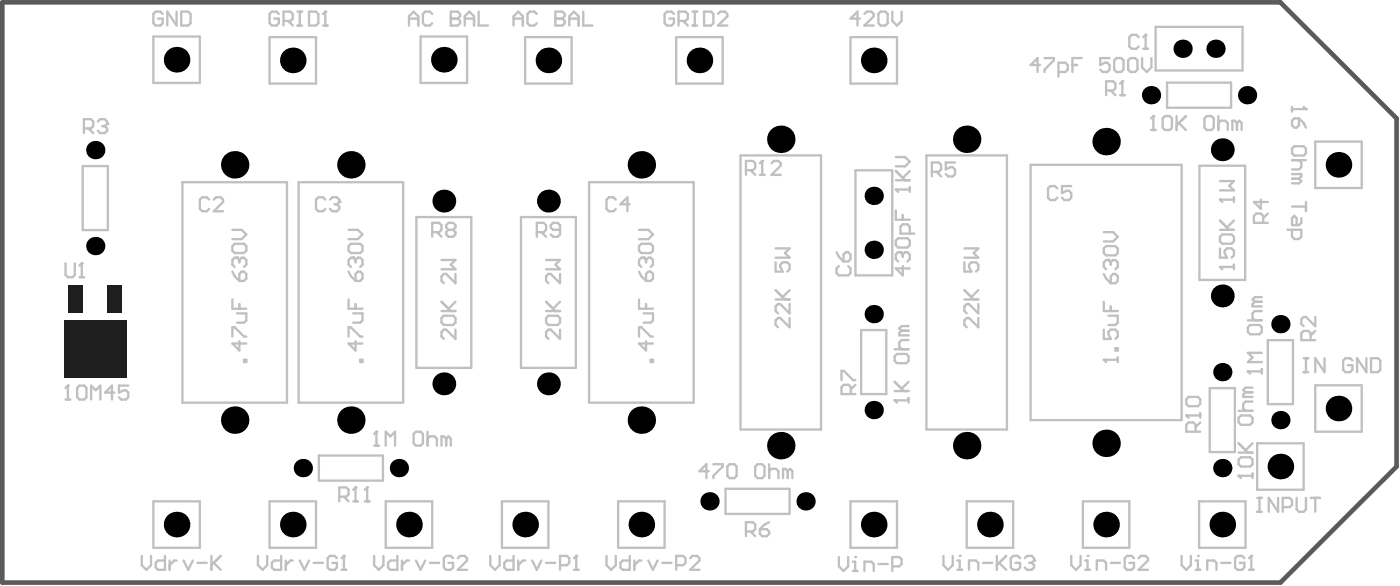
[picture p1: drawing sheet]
<svg xmlns="http://www.w3.org/2000/svg" width="255mm" height="107mm" viewBox="0 0 255 107" stroke-linecap="round" stroke-linejoin="round" font-family="sans-serif">
<path d="M.4 .4h232.5l21.2 21.1v63.3l-21.2 21.1h-232.5z" fill="none" stroke="#5a5a5a" stroke-width=".85"/>
<g fill="none" stroke="#c0c0c0" stroke-width=".42">
<path d="M27.9 6.6h8.5v8.5h-8.5zM49 6.8h8.5v8.4h-8.5zM76.5 6.6h8.5v8.5h-8.5zM95.5 6.8h8.5v8.4h-8.5zM123 6.8h8.5v8.4h-8.5zM154.7 6.8h8.5v8.4h-8.5zM210.2 4.9h15.9v7.9h-15.9zM212.3 15h11.7v4.6h-11.7zM15 30.2h4.6v11.6h-4.6zM15.3 23.4h1.2l.5-.5v-.8l-.5-.4h-1.2v2.5M16.1 23.4l.9 .8M17.8 22.1l.4-.4h.9l.4 .4v.4"/>
<path d="M33.2 33.1h19v40.1h-19zM54.3 33.1h19.1v40.1h-19.1zM75.8 39.5h9.9v27.4h-9.9zM94.8 39.5h10v27.4h-10zM107.2 33.1h19v40.1h-19zM134.7 28.3h14.7v49.8h-14.7zM162.3 31h-6.7v19.1h6.7M162.3 31v19.1M168.5 28.3h14.7v49.8h-14.7zM187.5 30h27.5v46.4h-27.5zM218.2 30.1h8.3v20.8h-8.3zM239.3 25.7h8.4v8.5h-8.4z"/>
<path d="M156.7 60h4.6v11.6h-4.6zM220.1 70.6h4.6v11.6h-4.6zM230.7 61.8h4.5v11.7h-4.5zM239.3 70.1h8.4v8.4h-8.4zM27.9 91.1h8.5v8.5h-8.5zM49 91.1h8.5v8.5h-8.5zM58 82.8h11.7v4.6h-11.7zM70.2 91.1h8.4v8.5h-8.4zM91.3 91.1h8.5v8.5h-8.5zM112.5 91.1h8.4v8.5h-8.4zM132 88.9h11.6v4.5h-11.6zM154.7 91.1h8.5v8.5h-8.5z"/>
<path d="M175.9 91.1h8.4v8.5h-8.4zM197 91.1h8.5v8.5h-8.5zM218.1 91.1h8.5v8.5h-8.5zM228.7 80.6h8.5v8.4h-8.5z"/>
</g>
<circle cx="19.5" cy="22.5" r=".21" fill="#c0c0c0"/>
<path d="M29.6 2.5l-.4-.4h-.9l-.4 .4v1.7l.4 .4h.9l.4-.4v-.8h-.9M32.1 2.1v2.5l-1.7-2.5v2.5M33 2.1h1.2l.5 .4v1.7l-.5 .4h-1.2zM18.6 22.9h.5M19.1 22.9l.4 .5v.4l-.4 .4h-.9l-.4-.4M19.5 22.5l-.4 .4M38 36.3l-.4-.4h-.8l-.4 .4v1.7l.4 .4h.8l.4-.4M38.9 36.3l.4-.4h.9l.4 .4v.4l-1.7 1.7h1.7M61.7 90.3h1.3l.4-.4v-.9l-.4-.4h-1.3v2.5M62.6 90.3l.8 .8M64.3 91.1h.8M64.7 88.6v2.5" fill="none" stroke="#c0c0c0" stroke-width=".42"/>
<circle cx="64.7" cy="88.6" r=".21" fill="#c0c0c0"/>
<path d="M64.7 88.6l-.4 .4M66.4 91.1h.8M66.8 88.6v2.5" fill="none" stroke="#c0c0c0" stroke-width=".42"/>
<circle cx="66.8" cy="88.6" r=".21" fill="#c0c0c0"/>
<path d="M59.2 36.3l-.4-.4h-.9l-.4 .4v1.7l.4 .4h.9l.4-.4M60 36.3l.5-.4h.8l.4 .4v.4M66.8 88.6l-.4 .4" fill="none" stroke="#c0c0c0" stroke-width=".42"/>
<circle cx="61.7" cy="36.7" r=".21" fill="#c0c0c0"/>
<g fill="none" stroke="#c0c0c0" stroke-width=".42">
<path d="M207.2 6.8l-.5-.5h-.8l-.4 .5v1.6l.4 .5h.8l.5-.5M208 8.9h.8M208.4 6.3v2.6M60.9 37.1h.4M61.3 37.1l.4 .5v.4l-.4 .4h-.8l-.5-.4M61.7 36.7l-.4 .4M112 36.3l-.4-.4h-.8l-.5 .4v1.7l.5 .4h.8l.4-.4M114.6 37.1h-1.7l1.2-1.2v2.5M169.5 31.2h1.3l.4-.4v-.8l-.4-.5h-1.3v2.6M170.4 31.2l.8 .9M173.8 29.5h-1.7v1.3l.8-.4h.4l.5 .4v.9l-.5 .4h-.8l-.4-.4M192.4 34.3l-.5-.5h-.8l-.4 .5v1.6l.4 .5h.8l.5-.5"/>
<path d="M194.9 33.8h-1.7v1.3l.9-.4h.4l.4 .4v.8l-.4 .5h-.9l-.4-.5M97.7 42.2h1.2l.5-.4v-.9l-.5-.4h-1.2v2.5M98.5 42.2l.9 .8M101.9 41.8h-1.3l-.4-.4v-.5l.4-.4h.9l.4 .4v1.7l-.4 .4h-.9l-.4-.4M152.2 45.8l.4 .9 .9 .8M152.6 48.4l-.4 .4v.8l.4 .5h1.7l.4-.5v-.8l-.4-.4M153.5 46.3l.4-.5h.4l.4 .5v.8l-.4 .4h-.8z"/>
</g>
<circle cx="208.4" cy="6.3" r=".21" fill="#c0c0c0"/>
<g fill="none" stroke="#c0c0c0" stroke-width=".42">
<path d="M208.4 6.3l-.4 .5M42.3 54.4v1.7h2.5M42.3 49.4l.4 .8 .8 .9M43.1 57h1.7v1.2l-.4 .5h-1.3M43.1 46.8h-.4l-.4 .5v.8l.4 .4M43.5 49.8l.5-.4h.4l.4 .4v.8l-.4 .5h-.9zM43.5 55.3v.8M239.3 57.6v1.7l-1.7-1.7h-.4l-.4 .4v.9l.4 .4M42.3 61.2v-1.7h.4l1.7 1.7h.4M43.5 62v1.7l-1.2-1.2h2.5M44.4 65.4h.4v.4h-.4zM238.4 61.8v-1.2l-.4-.4h-.8l-.4 .4v1.2h2.5"/>
<path d="M239.3 60.2l-.9 .8"/>
</g>
<circle cx="43.1" cy="46.8" r=".21" fill="#c0c0c0"/>
<g fill="none" stroke="#c0c0c0" stroke-width=".42">
<path d="M42.3 44.7l.4-.4h1.7l.4 .4v.9l-.4 .4h-1.7l-.4-.4zM42.3 41.8h1.7l.8 .8-.8 .9h-1.7M43.1 46.8l.4 .5M43.5 47.3v.4M43.5 47.3l.5-.5h.4l.4 .5v.8l-.4 .4M63.4 54.4v1.7h2.6M63.4 49.4l.4 .8 .9 .9M64.3 46.8h-.5l-.4 .5v.8l.4 .4M64.3 57h1.7v1.2l-.5 .5h-1.2M64.7 49.8l.4-.4h.4l.5 .4v.8l-.5 .5h-.8zM64.7 55.3v.8M63.4 61.2v-1.7h.4l1.7 1.7h.5"/>
<path d="M64.7 62v1.7l-1.3-1.2h2.6M65.5 65.4h.5v.4h-.5z"/>
</g>
<circle cx="64.3" cy="46.8" r=".21" fill="#c0c0c0"/>
<g fill="none" stroke="#c0c0c0" stroke-width=".42">
<path d="M63.4 44.7l.4-.4h1.7l.5 .4v.9l-.5 .4h-1.7l-.4-.4zM63.4 41.8h1.7l.9 .8-.9 .9h-1.7M64.3 46.8l.4 .5M64.7 47.3v.4M64.7 47.3l.4-.5h.4l.5 .5v.8l-.5 .4M99.4 57.8l.4-.4h1.7l.4 .4v.9l-.4 .4h-1.7l-.4-.4zM99.4 56.6h2.5M99.4 54.9l1.6 1.7M99.4 47.3h2.5l-.9 .8 .9 .9h-2.5M101.9 49.8v1.7l-1.7-1.7h-.4l-.4 .4v.9l.4 .4M101.9 59.9v1.7l-1.7-1.7h-.4l-.4 .4v.9l.4 .4M101.9 54.9l-1.3 1.2"/>
<path d="M116.3 54.4v1.7h2.5M116.3 49.4l.4 .8 .8 .9M117.1 46.8h-.4l-.4 .5v.8l.4 .4M117.1 57h1.7v1.2l-.4 .5h-1.3M117.5 49.8l.5-.4h.4l.4 .4v.8l-.4 .5h-.9zM117.5 55.3v.8M116.3 61.2v-1.7h.4l1.7 1.7h.4M117.5 62v1.7l-1.2-1.2h2.5M118.4 65.4h.4v.4h-.4z"/>
</g>
<circle cx="117.1" cy="46.8" r=".21" fill="#c0c0c0"/>
<g fill="none" stroke="#c0c0c0" stroke-width=".42">
<path d="M116.3 44.7l.4-.4h1.7l.4 .4v.9l-.4 .4h-1.7l-.4-.4zM116.3 41.8h1.7l.8 .8-.8 .9h-1.7M117.1 46.8l.4 .5M117.5 47.3v.4M117.5 47.3l.5-.5h.4l.4 .5v.8l-.4 .4M141.1 45.2h2.5l-.8 .8 .8 .8h-2.5M141.1 47.7v1.7h1.3l-.4-.9v-.4l.4-.4h.8l.4 .4v.9l-.4 .4M141.1 54.4h2.5M141.1 52.8l1.7 1.6M143.6 55.3v1.7l-1.6-1.7h-.5l-.4 .4v.8l.4 .5M143.6 57.8v1.7l-1.6-1.7h-.5l-.4 .4v.9l.4 .4M143.6 52.8l-1.2 1.2"/>
<path d="M153.1 69.1v-1.7h.4l1.7 1.7h.4M154.8 71.6v-1.2l-.4-.4h-.9l-.4 .4v1.2h2.5M155.6 70l-.8 .8M227 67.5h2.6M229.6 67.1v.8"/>
</g>
<circle cx="227" cy="67.5" r=".21" fill="#c0c0c0"/>
<path d="M222 48.5h2.5M224.5 48.1v.9M227 59.5l.5-.4h1.6l.5 .4v.8l-.5 .5h-1.6l-.5-.5zM227 58.2h2.6M228.3 54.9l-.4 .4v.4h1.7M228.3 54.9h1.3M229.6 56.6h-1.3l-.4 .4v.8l.4 .4M229.6 54h-1.3l-.4 .4 .4 .5M227 67.5l.5 .4M229.6 64.1h-2.6l.9 .9-.9 .8h2.6" fill="none" stroke="#c0c0c0" stroke-width=".42"/>
<circle cx="222" cy="48.5" r=".21" fill="#c0c0c0"/>
<path d="M222 36.3h2.5M224.5 35.9v.8M222 48.5l.4 .5M222 43l.4-.4h1.7l.4 .4v.9l-.4 .4h-1.7l-.4-.4zM222 45.2v1.6h1.2l-.4-.8v-.4l.4-.4h.9l.4 .4v.8l-.4 .4M222 41.8h2.5M222 40.1l1.6 1.7M224.5 40.1l-1.3 1.3" fill="none" stroke="#c0c0c0" stroke-width=".42"/>
<circle cx="222" cy="36.3" r=".21" fill="#c0c0c0"/>
<path d="M222 36.3l.4 .4M222 32.9h2.5l-.9 .9 .9 .8h-2.5M225.3 86.5h2.6M227.9 86.1v.8" fill="none" stroke="#c0c0c0" stroke-width=".42"/>
<circle cx="225.3" cy="86.5" r=".21" fill="#c0c0c0"/>
<g fill="none" stroke="#c0c0c0" stroke-width=".42">
<path d="M235.1 19.4v.9M235.1 19.8h2.5M225.3 76l.5-.5h1.7l.4 .5v.8l-.4 .4h-1.7l-.5-.4zM225.3 74.7h2.6M226.6 71.3l-.4 .4v.5h1.7M226.6 71.3h1.3M227.9 73h-1.3l-.4 .4v.9l.4 .4M227.9 70.5h-1.3l-.4 .4 .4 .4M225.3 86.5l.5 .4M225.3 83.6l.5-.5h1.7l.4 .5v.8l-.4 .4h-1.7l-.5-.4zM225.3 82.3h2.6M225.3 80.6l1.7 1.7"/>
<path d="M227.9 80.6l-1.3 1.3"/>
</g>
<circle cx="237.6" cy="19.8" r=".21" fill="#c0c0c0"/>
<g fill="none" stroke="#c0c0c0" stroke-width=".42">
<path d="M237.2 19.4l.4 .4M235.1 21.9l.4-.4h.8v1.3l-.4 .4h-.4l-.4-.4zM235.1 27l.4-.4h1.7l.4 .4v.9l-.4 .4h-1.7l-.4-.4zM235.1 29.1h2.5M235.1 31.6h1.7v.5l-.5 .4M235.1 32.5h1.2M235.1 37.6h2.5M236.3 21.5l.9 .9 .4 .8M236.3 29.1l.5 .4v.9l-.5 .4h-1.2M236.3 32.5l.5 .4-.5 .4h-1.2M236.8 39.7v.8l-.5 .4h-1.2v-1.2l.4-.5 .4 .5v1.2M237.6 36.7v1.7"/>
<path d="M11.9 47.9v2.1l.4 .4h.9l.4-.4v-2.1M14.5 50.4h.8M14.9 47.9v2.5M234.2 41.8h2.6v1.2l-.5 .5h-.8l-.4-.5v-1.2"/>
</g>
<circle cx="14.9" cy="47.9" r=".21" fill="#c0c0c0"/>
<path d="M14.9 47.9l-.4 .4M46.9 101.1v1.7l.9 .8 .8-.8v-1.7M51.2 101.1v2.5h-1.3l-.4-.4v-.9l.4-.4h1.3M52 101.9v1.7M53.3 101.9h-.5l-.8 .9M54.5 101.9l.9 1.7 .8-1.7M57.1 102.3h1.7M61.3 101.5l-.4-.4h-.9l-.4 .4v1.7l.4 .4h.9l.4-.4v-.9h-.8M62.1 103.6h.9M62.6 101.1v2.5" fill="none" stroke="#c0c0c0" stroke-width=".42"/>
<circle cx="62.6" cy="101.1" r=".21" fill="#c0c0c0"/>
<g fill="none" stroke="#c0c0c0" stroke-width=".42">
<path d="M50.7 2.5l-.4-.4h-.8l-.5 .4v1.7l.5 .4h.8l.4-.4v-.8h-.8M51.6 3.8h1.2l.5-.4v-.9l-.5-.4h-1.2v2.5M52.4 3.8l.9 .8M54.1 2.1h.9M54.1 4.6h.9M54.5 2.1v2.5M56.2 2.1h1.3l.4 .4v1.7l-.4 .4h-1.3zM58.8 4.6h.8M59.2 2.1v2.5M25.8 101.1v1.7l.8 .8 .9-.8v-1.7M30 101.1v2.5h-1.3l-.4-.4v-.9l.4-.4h1.3M30.9 101.9v1.7"/>
<path d="M32.1 101.9h-.4l-.8 .9M33.4 101.9l.8 1.7 .9-1.7M35.9 102.3h1.7M38.5 101.1v2.5M38.9 102.3l1.3 1.3M40.2 101.1l-1.7 1.7M62.6 101.1l-.5 .4"/>
</g>
<circle cx="59.2" cy="2.1" r=".21" fill="#c0c0c0"/>
<g fill="none" stroke="#c0c0c0" stroke-width=".42">
<path d="M59.2 2.1l-.4 .4M89.2 101.1v1.7l.8 .8 .9-.8v-1.7M93.4 101.1v2.5h-1.2l-.5-.4v-.9l.5-.4h1.2M94.3 101.9v1.7M95.5 101.9h-.4l-.8 .9M96.8 101.9l.9 1.7 .8-1.7M99.3 102.3h1.7M101.9 102.8h1.3l.4-.5v-.8l-.4-.4h-1.3v2.5M104.4 103.6h.9M104.8 101.1v2.5M110.3 101.1v1.7l.9 .8 .8-.8v-1.7M114.6 101.1v2.5h-1.3l-.4-.4v-.9l.4-.4h1.3"/>
<path d="M115.4 101.9v1.7M116.7 101.9h-.4l-.9 .9M118 101.9l.8 1.7 .8-1.7M120.5 102.3h1.7M123 102.8h1.3l.4-.5v-.8l-.4-.4h-1.3v2.5M125.6 101.5l.4-.4h.8l.4 .4v.4l-1.6 1.7h1.6"/>
</g>
<circle cx="104.8" cy="101.1" r=".21" fill="#c0c0c0"/>
<path d="M93.4 4.6v-1.6l.9-.9 .8 .9v1.6M93.4 3.4h1.7M97.7 2.5l-.5-.4h-.8l-.4 .4v1.7l.4 .4h.8l.5-.4M101 2.1v2.5h1.3l.4-.4v-.4l-.4-.4h-1.3M78.6 42.2h1.3l.4-.4v-.9l-.4-.4h-1.3v2.5M79.5 42.2l.8 .8M81.6 41.8l-.4-.4v-.5l.4-.4h.8l.5 .4v.5l-.5 .4M81.6 41.8l-.4 .4v.4l.4 .4h.8l.5-.4v-.4l-.5-.4M81.6 41.8h.8M104.8 101.1l-.4 .4" fill="none" stroke="#c0c0c0" stroke-width=".42"/>
<circle cx="101" cy="3.4" r=".21" fill="#c0c0c0"/>
<path d="M101 2.1h1.3l.4 .4v.5l-.4 .4h-1.3M103.6 3.4h1.7M103.6 4.6v-1.6l.8-.9 .9 .9v1.6M106.1 2.1v2.5h1.7M152.6 101.3v1.7l.9 .8 .8-.8v-1.7M155.2 103.8h.8M155.2 102.1h.4v1.7" fill="none" stroke="#c0c0c0" stroke-width=".42"/>
<circle cx="155.6" cy="101.3" r=".21" fill="#c0c0c0"/>
<path d="M135.7 30.9h1.3l.4-.4v-.8l-.4-.4h-1.3v2.5M136.6 30.9l.8 .9M138.2 31.8h.9M138.7 29.3v2.5M135.7 96.6h1.3l.4-.4v-.8l-.4-.5h-1.3v2.6M136.6 96.6l.8 .9M138.2 96.2h1.3l.4 .4v.5l-.4 .4h-.8l-.5-.4zM139.9 94.9l-.8 .5-.9 .8M157.3 103.8v-1.7h1.2l.5 .4v1.3M159.8 102.5h1.7M162.3 103h1.3l.4-.5v-.8l-.4-.4h-1.3v2.5" fill="none" stroke="#c0c0c0" stroke-width=".42"/>
<circle cx="138.7" cy="29.3" r=".21" fill="#c0c0c0"/>
<path d="M156.4 3.4h-1.7l1.3-1.3v2.5M157.3 2.5l.4-.4h.8l.5 .4v.5l-1.7 1.6h1.7M159.8 2.5l.4-.4h.9l.4 .4v1.7l-.4 .4h-.9l-.4-.4zM162.3 2.1v1.7l.9 .8 .8-.8v-1.7M138.7 29.3l-.5 .4M140.4 29.7l.4-.4h.8l.4 .4v.4l-1.6 1.7h1.6M194.9 101.1v1.7l.8 .8 .9-.8v-1.7M197.4 103.6h.9M197.4 101.9h.5v1.7" fill="none" stroke="#c0c0c0" stroke-width=".42"/>
<circle cx="197.9" cy="101.1" r=".21" fill="#c0c0c0"/>
<path d="M199.5 103.6v-1.7h1.3l.4 .4v1.3M202.1 102.3h1.7M206.3 101.5l-.4-.4h-.9l-.4 .4v1.7l.4 .4h.9l.4-.4v-.9h-.8M207.2 101.5l.4-.4h.8l.4 .4v.4l-1.6 1.7h1.6M215 101.1v1.7l.8 .8 .9-.8v-1.7M217.5 101.9h.4v1.7M217.5 103.6h.9" fill="none" stroke="#c0c0c0" stroke-width=".42"/>
<circle cx="217.9" cy="101.1" r=".21" fill="#c0c0c0"/>
<path d="M219.6 103.6v-1.7h1.3l.4 .4v1.3M222.2 102.3h1.7M226.4 101.5l-.4-.4h-.9l-.4 .4v1.7l.4 .4h.9l.4-.4v-.9h-.9M227.2 103.6h.9M227.7 101.1v2.5" fill="none" stroke="#c0c0c0" stroke-width=".42"/>
<circle cx="227.7" cy="101.1" r=".21" fill="#c0c0c0"/>
<path d="M215.8 75.5h2.6M217.5 78.5v-1.3l-.4-.4h-.9l-.4 .4v1.3h2.6M218.4 76.8l-.9 .8M218.4 75.1v.9M227.7 101.1l-.5 .4" fill="none" stroke="#c0c0c0" stroke-width=".42"/>
<circle cx="215.8" cy="75.5" r=".21" fill="#c0c0c0"/>
<path d="M209.4 23.6h.9M209.8 21.1v2.5M215.8 75.5l.4 .5M215.8 72.6l.4-.4h1.7l.5 .4v.8l-.5 .5h-1.7l-.4-.5z" fill="none" stroke="#c0c0c0" stroke-width=".42"/>
<circle cx="209.8" cy="21.1" r=".21" fill="#c0c0c0"/>
<g fill="none" stroke="#c0c0c0" stroke-width=".42">
<path d="M201.2 16.5h1.3l.4-.5v-.8l-.4-.4h-1.3v2.5M202.1 16.5l.8 .8M203.8 17.3h.8M204.2 14.8v2.5M209.8 21.1l-.4 .4M211.5 21.5l.4-.4h.9l.4 .4v1.7l-.4 .4h-.9l-.4-.4zM214.1 21.1v2.5M214.5 22.4l1.3 1.2M215.8 21.1l-1.7 1.7M219.1 21.5l.5-.4h.8l.4 .4v1.7l-.4 .4h-.8l-.5-.4zM221.7 22.4l.4-.5h.8l.5 .5v1.2M221.7 21.1v2.5"/>
<path d="M225 22.4l-.4-.5h-.4v1.7M225 22.4v1.2M225 22.4l.5-.5 .4 .5v1.2"/>
</g>
<circle cx="204.2" cy="14.8" r=".21" fill="#c0c0c0"/>
<path d="M204.2 14.8l-.4 .4M80.3 57.8l.5-.4h1.6l.5 .4v.9l-.5 .4h-1.6l-.5-.4zM80.3 56.6h2.6M80.3 54.9l1.7 1.7M80.3 47.3h2.6l-.9 .8 .9 .9h-2.6M82.9 49.8v1.7l-1.7-1.7h-.4l-.5 .4v.9l.5 .4M82.9 59.9v1.7l-1.7-1.7h-.4l-.5 .4v.9l.5 .4M82.9 54.9l-1.3 1.2M162.8 72.8h2.5M165.3 72.4v.8" fill="none" stroke="#c0c0c0" stroke-width=".42"/>
<circle cx="162.8" cy="72.8" r=".21" fill="#c0c0c0"/>
<g fill="none" stroke="#c0c0c0" stroke-width=".42">
<path d="M163.8 45.8h-.4l-.4 .5v.8l.4 .4M164.2 48.4v1.7l-1.2-1.3h2.5M165.3 59.3h-1.3l-.4 .4 .4 .4M175.5 47.7v1.7h1.2l-.4-.9v-.4l.4-.4h.9l.4 .4v.9l-.4 .4M175.5 54.4h2.5M175.5 52.8l1.6 1.6M175.5 45.2h2.5l-.9 .8 .9 .8h-2.5M178 55.3v1.7l-1.7-1.7h-.4l-.4 .4v.8l.4 .5M178 57.8v1.7l-1.7-1.7h-.4l-.4 .4v.9l.4 .4M178 52.8l-1.3 1.2M162.8 72.8l.4 .4M162.8 71.1h2.5"/>
<path d="M162.8 69.4l1.7 1.7M162.8 64.8l.4-.5h1.7l.4 .5v.8l-.4 .4h-1.7l-.4-.4zM162.8 63.5h2.5M164 60.1l-.4 .5v.4h1.7M164 60.1h1.3M165.3 69.4l-1.3 1.3M165.3 61.8h-1.3l-.4 .4v.9l.4 .4"/>
</g>
<circle cx="163.8" cy="45.8" r=".21" fill="#c0c0c0"/>
<path d="M163 38.3v1.6h2.5M163 34.5h2.5M164.2 39.1v.8M165.5 34v.9M163 43.7l.4-.4h1.7l.4 .4v.9l-.4 .4h-1.7l-.4-.4zM163.8 45.8l.4 .5M164.2 46.3v.4M164.2 46.3l.5-.5h.4l.4 .5v.8l-.4 .4M165.5 42.5v-1.3l-.4-.4h-.9l-.4 .4v1.3h2.6" fill="none" stroke="#c0c0c0" stroke-width=".42"/>
<circle cx="163" cy="34.5" r=".21" fill="#c0c0c0"/>
<path d="M163 34.5l.4 .4M163 32.8h2.5M163 31.1l1.7 1.7M163 28.6h1.7l.8 .8-.8 .8h-1.7M165.5 31.1l-1.3 1.2M229.4 36.3v1.7l-1.3-1.3h2.6M230.7 38.8l-.9 .9M229.8 40.5v-1.3l-.4-.4h-.9l-.4 .4v1.3h2.6M200.8 65.4h2.6M203.4 65v.8" fill="none" stroke="#c0c0c0" stroke-width=".42"/>
<circle cx="200.8" cy="65.4" r=".21" fill="#c0c0c0"/>
<path d="M200.8 59.9v1.7h1.3l-.4-.8v-.5l.4-.4h.8l.5 .4v.9l-.5 .4M200.8 54.9v1.7h2.6M200.8 49.8l.4 .8 .9 .9M201.7 57.4h1.7v1.3l-.5 .4h-1.2M201.7 47.3h-.5l-.4 .4v.8l.4 .5M202.1 50.2l.4-.4h.4l.5 .4v.9l-.5 .4h-.8zM202.1 55.7v.9M200.8 65.4l.4 .4M202.9 63.3h.5v.4h-.5z" fill="none" stroke="#c0c0c0" stroke-width=".42"/>
<circle cx="201.7" cy="47.3" r=".21" fill="#c0c0c0"/>
<g fill="none" stroke="#c0c0c0" stroke-width=".42">
<path d="M189.2 11.8h-1.7l1.3-1.2v2.5M190 10.6h1.7v.4l-1.7 1.7v.4M192.6 13.1h1.2l.5-.4v-.9l-.5-.4h-1.2v2.5M195.1 11.8h.9M196.8 10.6h-1.7v2.5M201.9 10.6h-1.7v1.2l.8-.4h.4l.5 .4v.9l-.5 .4h-.8l-.4-.4M202.7 11l.4-.4h.9l.4 .4v1.7l-.4 .4h-.9l-.4-.4zM205.2 11l.5-.4h.8l.4 .4v1.7l-.4 .4h-.8l-.5-.4zM207.8 10.6v1.6l.8 .9 .9-.9v-1.6M200.8 45.2l.4-.5h1.7l.5 .5v.8l-.5 .4h-1.7l-.4-.4zM200.8 42.2h1.7l.9 .9-.9 .8h-1.7M201.7 47.3l.4 .4"/>
<path d="M202.1 47.7v.4M202.1 47.7l.4-.4h.4l.5 .4v.8l-.5 .5M68.1 101.1v1.7l.8 .8 .9-.8v-1.7M72.3 101.1v2.5h-1.3l-.4-.4v-.9l.4-.4h1.3M73.1 101.9v1.7M74.4 101.9h-.4l-.9 .9M75.7 101.9l.8 1.7 .9-1.7M78.2 102.3h1.7M82.4 101.5l-.4-.4h-.8l-.5 .4v1.7l.5 .4h.8l.4-.4v-.9h-.8M83.3 101.5l.4-.4h.8l.5 .4v.4l-1.7 1.7h1.7M171.6 101.1v1.7l.9 .8 .8-.8v-1.7M174.2 103.6h.8"/>
<path d="M174.2 101.9h.4v1.7"/>
</g>
<circle cx="174.6" cy="101.1" r=".21" fill="#c0c0c0"/>
<path d="M176.3 103.6v-1.7h1.3l.4 .4v1.3M178.8 102.3h1.7M181.4 101.1v2.5M181.8 102.3l1.3 1.3M183.1 101.1l-1.7 1.7M185.6 101.5l-.4-.4h-.9l-.4 .4v1.7l.4 .4h.9l.4-.4v-.9h-.9M186.4 101.5l.5-.4h.8l.4 .4v.4" fill="none" stroke="#c0c0c0" stroke-width=".42"/>
<circle cx="188.1" cy="101.9" r=".21" fill="#c0c0c0"/>
<g fill="none" stroke="#c0c0c0" stroke-width=".42">
<path d="M11.9 72.6h.9M12.3 70.1v2.5M128.9 85.7h-1.6l1.2-1.3v2.5M129.8 84.4h1.7v.4l-1.7 1.7v.4M132.3 84.8l.4-.4h.9l.4 .4v1.7l-.4 .4h-.9l-.4-.4zM137.4 84.8l.4-.4h.9l.4 .4v1.7l-.4 .4h-.9l-.4-.4zM139.9 85.7l.5-.5h.8l.4 .5v1.2M139.9 84.4v2.5M143.3 85.7l-.4-.5h-.4v1.7M143.3 85.7v1.2M143.3 85.7l.4-.5 .5 .5v1.2M187.3 102.3h.4"/>
<path d="M187.7 102.3l.4 .5v.4l-.4 .4h-.8l-.5-.4M188.1 101.9l-.4 .4"/>
</g>
<circle cx="12.3" cy="70.1" r=".21" fill="#c0c0c0"/>
<g fill="none" stroke="#c0c0c0" stroke-width=".42">
<path d="M74.4 3.4h1.7M74.4 4.6v-1.6l.9-.9 .8 .9v1.6M78.6 2.5l-.4-.4h-.8l-.5 .4v1.7l.5 .4h.8l.4-.4M82 2.1v2.5h1.3l.4-.4v-.4l-.4-.4h-1.3M122.6 2.5l-.4-.4h-.9l-.4 .4v1.7l.4 .4h.9l.4-.4v-.8h-.8M123.4 3.8h1.3l.4-.4v-.9l-.4-.4h-1.3v2.5M124.3 3.8l.8 .8M126 2.1h.8M126 4.6h.8M126.4 2.1v2.5M128.1 2.1h1.3l.4 .4v1.7l-.4 .4h-1.3zM130.6 2.5l.5-.4h.8l.4 .4v.5l-1.7 1.6h1.7"/>
<path d="M12.3 70.1l-.4 .4M14 70.5l.5-.4h.8l.4 .4v1.7l-.4 .4h-.8l-.5-.4zM16.6 72.6v-2.5l.8 .9 .9-.9v2.5M20.8 71.4h-1.7l1.3-1.3v2.5M23.3 70.1h-1.7v1.3l.9-.4h.4l.4 .4v.8l-.4 .4h-.8l-.5-.4"/>
</g>
<circle cx="82" cy="3.4" r=".21" fill="#c0c0c0"/>
<g fill="none" stroke="#c0c0c0" stroke-width=".42">
<path d="M82 2.1h1.3l.4 .4v.5l-.4 .4h-1.3M84.6 3.4h1.6M84.6 4.6v-1.6l.8-.9 .8 .9v1.6M87.1 2.1v2.5h1.7M68.5 78.5v2.5M68.1 81h.8M228.7 90.5h.9M228.7 93h.9M229.1 90.5v2.5M232.5 90.5v2.5l-1.7-2.5v2.5M233.4 92.2h1.2l.5-.4v-.9l-.5-.4h-1.2v2.5M235.9 90.5v2.1l.4 .4h.9l.4-.4v-2.1"/>
<path d="M238.4 90.5h1.7M239.3 90.5v2.5"/>
</g>
<circle cx="68.5" cy="78.5" r=".21" fill="#c0c0c0"/>
<g fill="none" stroke="#c0c0c0" stroke-width=".42">
<path d="M68.5 78.5l-.4 .4M75.3 78.9l.4-.4h.8l.4 .4v1.7l-.4 .4h-.8l-.4-.4zM77.8 79.8l.4-.5h.9l.4 .5v1.2M77.8 78.5v2.5M81.2 79.8l-.5-.5h-.4v1.7M81.2 79.8v1.2M81.2 79.8l.4-.5 .4 .5v1.2M237.2 65.1h.8M237.2 67.7h.8M237.6 65.1v2.6M241 65.1v2.6l-1.7-2.6v2.6M246 65.5l-.4-.4h-.8l-.4 .4v1.7l.4 .5h.8l.4-.5v-.8h-.8"/>
<path d="M248.6 65.1v2.6l-1.7-2.6v2.6M249.4 65.1h1.3l.4 .4v1.7l-.4 .5h-1.3zM70.2 81v-2.5l.8 .8 .9-.8v2.5"/>
</g>
<g fill="#000">
<circle cx="32.1" cy="10.9" r="2.33"/>
<circle cx="53.3" cy="11" r="2.33"/>
<circle cx="80.7" cy="10.9" r="2.33"/>
<circle cx="99.8" cy="11" r="2.33"/>
<circle cx="127.3" cy="11" r="2.33"/>
<circle cx="159" cy="11" r="2.33"/>
<circle cx="209.4" cy="17.3" r="1.66"/>
<circle cx="215.2" cy="8.9" r="1.66"/>
<circle cx="221.1" cy="8.9" r="1.66"/>
<circle cx="226.9" cy="17.3" r="1.66"/>
<circle cx="17.3" cy="27.3" r="1.66"/>
<circle cx="42.7" cy="30" r="2.5"/>
<circle cx="63.8" cy="30" r="2.5"/>
<circle cx="80.7" cy="36.6" r="2.08"/>
<circle cx="99.8" cy="36.6" r="2.08"/>
<circle cx="116.7" cy="30" r="2.5"/>
<circle cx="142.1" cy="25.3" r="2.5"/>
<circle cx="159" cy="35.6" r="1.66"/>
<circle cx="175.9" cy="25.3" r="2.5"/>
<circle cx="201.2" cy="25.7" r="2.5"/>
<circle cx="222.4" cy="27.2" r="2.08"/>
<circle cx="243.5" cy="30" r="2.33"/>
<circle cx="17.3" cy="44.7" r="1.66"/>
<circle cx="159" cy="57.1" r="1.66"/>
<circle cx="159" cy="45.4" r="1.66"/>
<circle cx="222.4" cy="53.8" r="2.08"/>
<circle cx="232.9" cy="58.9" r="1.66"/>
<circle cx="42.7" cy="76.4" r="2.5"/>
<circle cx="63.8" cy="76.4" r="2.5"/>
<circle cx="80.7" cy="69.8" r="2.08"/>
<circle cx="99.8" cy="69.8" r="2.08"/>
<circle cx="116.7" cy="76.4" r="2.5"/>
<circle cx="159" cy="74.6" r="1.66"/>
<circle cx="222.4" cy="67.7" r="1.66"/>
<circle cx="232.9" cy="76.4" r="1.66"/>
<circle cx="243.5" cy="74.3" r="2.33"/>
<circle cx="32.1" cy="95.4" r="2.33"/>
<circle cx="53.3" cy="95.4" r="2.33"/>
<circle cx="55.1" cy="85.1" r="1.66"/>
<circle cx="72.6" cy="85.1" r="1.66"/>
<circle cx="74.4" cy="95.4" r="2.33"/>
<circle cx="95.5" cy="95.4" r="2.33"/>
<circle cx="116.7" cy="95.4" r="2.33"/>
<circle cx="129.1" cy="91.1" r="1.66"/>
<circle cx="142.1" cy="81" r="2.5"/>
<circle cx="146.6" cy="91.1" r="1.66"/>
<circle cx="159" cy="95.4" r="2.33"/>
<circle cx="175.9" cy="81" r="2.5"/>
<circle cx="180.1" cy="95.4" r="2.33"/>
<circle cx="201.2" cy="95.4" r="2.33"/>
<circle cx="201.2" cy="80.6" r="2.5"/>
<circle cx="222.4" cy="95.4" r="2.33"/>
<circle cx="222.4" cy="85.1" r="1.66"/>
<circle cx="232.9" cy="84.8" r="2.33"/>
</g>
<g fill="#1e1e1e">
<path d="M19.6 51.9h2.6v4.9h-2.6z" fill-rule="evenodd"/>
<path d="M12.3 51.9h2.7v4.9h-2.7z" fill-rule="evenodd"/>
<path d="M11.7 58.2h11.3v10.5h-11.3z" fill-rule="evenodd"/>
</g>
</svg>
